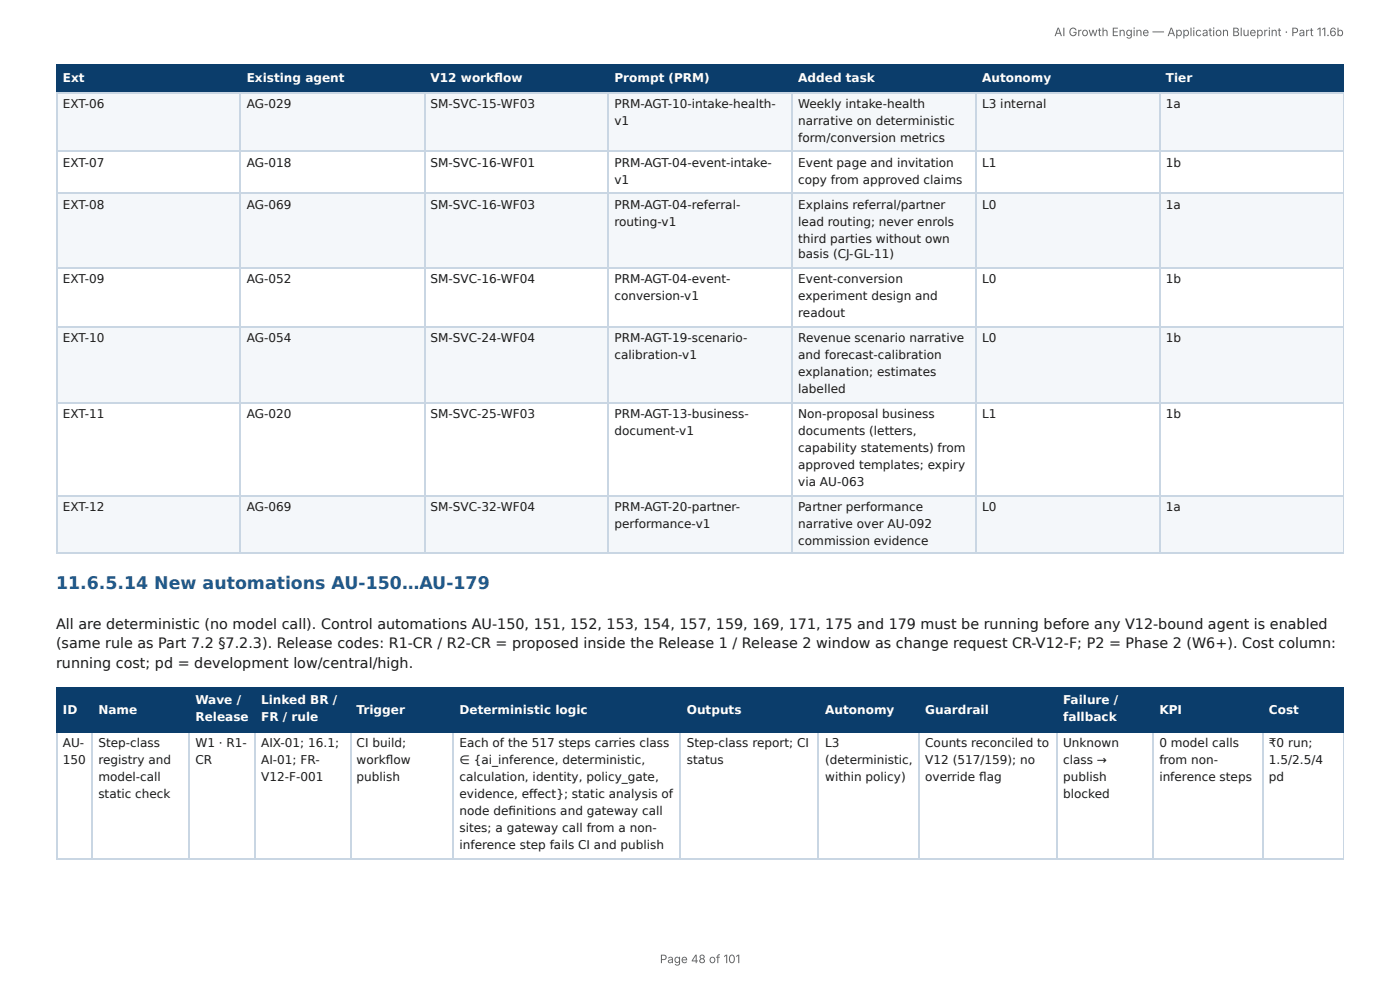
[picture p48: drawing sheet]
<svg xmlns="http://www.w3.org/2000/svg" width="297mm" height="210mm" viewBox="0 0 297 210" stroke-linecap="round" stroke-linejoin="round" font-family="sans-serif">
<defs><g id="words">
<text font-size="3.7" fill="#1f5a8c" x="11.9" y="125.1">11.6.5.14 New automations AU-150…AU-179</text>
<g font-size="3" fill="#1a1a1a">
<text x="11.9" y="133.5">All are deterministic (no model call). Control automations AU-150, 151, 152, 153, 154, 157, 159, 169, 171, 175 and 179 must be running before any V12-bound agent is enabled</text>
<text x="11.9" y="137.6">(same rule as Part 7.2 §7.2.3). Release codes: R1-CR / R2-CR = proposed inside the Release 1 / Release 2 window as change request CR-V12-F; P2 = Phase 2 (W6+). Cost column:</text>
<text x="11.9" y="141.9">running cost; pd = development low/central/high.</text>
</g>
<g font-size="2.6" fill="#fff">
<text x="13.3" y="17.4">Ext</text>
<text x="52.4" y="17.4">Existing agent</text>
<text x="91.4" y="17.4">V12 workfl ow</text>
<text x="130.5" y="17.4">Prompt (PRM)</text>
<text x="169.5" y="17.4">Added task</text>
<text x="208.6" y="17.4">Autonomy</text>
<text x="247.6" y="17.4">Tier</text>
<text x="41.5" y="149.6">Wave /</text>
<text x="55.5" y="149.6">Linked BR /</text>
<text x="225.8" y="149.6">Failure /</text>
<text x="13.3" y="151.5">ID</text>
<text x="20.9" y="151.5">Name</text>
<text x="41.5" y="153.2">Release</text>
<text x="55.5" y="153.2">FR / rule</text>
<text x="75.8" y="151.5">Trigger</text>
<text x="97.6" y="151.5">Deterministic logic</text>
<text x="145.9" y="151.5">Outputs</text>
<text x="175.3" y="151.5">Autonomy</text>
<text x="196.5" y="151.5">Guardrail</text>
<text x="225.8" y="153.2">fallback</text>
<text x="246.2" y="151.5">KPI</text>
<text x="269.5" y="151.5">Cost</text>
</g>
<g font-size="2.6" fill="#1a1a1a">
<text x="13.3" y="22.9">EXT-06</text>
<text x="52.4" y="22.9">AG-029</text>
<text x="91.4" y="22.9">SM-SVC-15-WF03</text>
<text x="130.5" y="22.9">PRM-AGT-10-intake-health-</text>
<text x="169.5" y="22.9">Weekly intake-health</text>
<text x="208.6" y="22.9">L3 internal</text>
<text x="247.6" y="22.9">1a</text>
<text x="130.5" y="26.5">v1</text>
<text x="169.5" y="26.5">narrative on deterministic</text>
<text x="13.3" y="35.4">EXT-07</text>
<text x="52.4" y="35.4">AG-018</text>
<text x="91.4" y="35.4">SM-SVC-16-WF01</text>
<text x="130.5" y="35.4">PRM-AGT-04-event-intake-</text>
<text x="169.5" y="30.1">form/conversion metrics</text>
<text x="169.5" y="35.4">Event page and invitation</text>
<text x="208.6" y="35.4">L1</text>
<text x="247.6" y="35.4">1b</text>
<text x="130.5" y="39">v1</text>
<text x="169.5" y="39">copy from approved claims</text>
<text x="13.3" y="44.3">EXT-08</text>
<text x="52.4" y="44.3">AG-069</text>
<text x="91.4" y="44.3">SM-SVC-16-WF03</text>
<text x="130.5" y="44.3">PRM-AGT-04-referral-</text>
<text x="130.5" y="47.9">routing-v1</text>
<text x="169.5" y="44.3">Explains referral/partner</text>
<text x="169.5" y="47.9">lead routing; never enrols</text>
<text x="208.6" y="44.3">L0</text>
<text x="247.6" y="44.3">1a</text>
<text x="169.5" y="51.5">third parties without own</text>
<text x="169.5" y="54.9">basis (CJ-GL-11)</text>
<text x="13.3" y="60.2">EXT-09</text>
<text x="52.4" y="60.2">AG-052</text>
<text x="91.4" y="60.2">SM-SVC-16-WF04</text>
<text x="130.5" y="60.2">PRM-AGT-04-event-</text>
<text x="130.5" y="63.8">conversion-v1</text>
<text x="169.5" y="60.2">Event-conversion</text>
<text x="169.5" y="63.8">experiment design and</text>
<text x="208.6" y="60.2">L0</text>
<text x="247.6" y="60.2">1b</text>
<text x="169.5" y="67.4">readout</text>
<text x="13.3" y="72.7">EXT-10</text>
<text x="52.4" y="72.7">AG-054</text>
<text x="91.4" y="72.7">SM-SVC-24-WF04</text>
<text x="130.5" y="72.7">PRM-AGT-19-scenario-</text>
<text x="130.5" y="76.3">calibration-v1</text>
<text x="169.5" y="72.7">Revenue scenario narrative</text>
<text x="169.5" y="76.3">and forecast-calibration</text>
<text x="208.6" y="72.7">L0</text>
<text x="247.6" y="72.7">1b</text>
<text x="169.5" y="79.9">explanation; estimates</text>
<text x="169.5" y="83.5">labelled</text>
<text x="13.3" y="88.8">EXT-11</text>
<text x="52.4" y="88.8">AG-020</text>
<text x="91.4" y="88.8">SM-SVC-25-WF03</text>
<text x="130.5" y="88.8">PRM-AGT-13-business-</text>
<text x="169.5" y="88.8">Non-proposal business</text>
<text x="208.6" y="88.8">L1</text>
<text x="247.6" y="88.8">1b</text>
<text x="130.5" y="92.4">document-v1</text>
<text x="169.5" y="92.4">documents (letters,</text>
<text x="169.5" y="96">capability statements) from</text>
<text x="169.5" y="99.6">approved templates; expiry</text>
<text x="169.5" y="103.2">via AU-063</text>
<text x="13.3" y="108.5">EXT-12</text>
<text x="52.4" y="108.5">AG-069</text>
<text x="91.4" y="108.5">SM-SVC-32-WF04</text>
<text x="130.5" y="108.5">PRM-AGT-20-partner-</text>
<text x="130.5" y="112.1">performance-v1</text>
<text x="169.5" y="108.5">Partner performance</text>
<text x="169.5" y="112.1">narrative over AU-092</text>
<text x="208.6" y="108.5">L0</text>
<text x="247.6" y="108.5">1a</text>
<text x="169.5" y="115.7">commission evidence</text>
<text x="13.3" y="158.7">AU-</text>
<text x="20.9" y="158.7">Step-class</text>
<text x="41.5" y="158.7">W1 · R1-</text>
<text x="55.5" y="158.7">AIX-01; 16.1;</text>
<text x="75.8" y="158.7">CI build;</text>
<text x="97.6" y="158.7">Each of the 517 steps carries class</text>
<text x="145.9" y="158.7">Step-class report; CI</text>
<text x="175.3" y="158.7">L3</text>
<text x="196.5" y="158.7">Counts reconciled to</text>
<text x="225.8" y="158.7">Unknown</text>
<text x="246.2" y="158.7">0 model calls</text>
<text x="269.5" y="158.7">₹0 run;</text>
<text x="13.3" y="162.3">150</text>
<text x="20.9" y="162.3">registry and</text>
<text x="20.9" y="165.9">model-call</text>
<text x="41.5" y="162.3">CR</text>
<text x="55.5" y="162.3">AI-01; FR-</text>
<text x="55.5" y="165.9">V12-F-001</text>
<text x="75.8" y="162.3">workfl ow</text>
<text x="75.8" y="165.9">publish</text>
<text x="97.6" y="162.3">∈ {ai_inference, deterministic,</text>
<text x="97.6" y="165.9">calculation, identity, policy_gate,</text>
<text x="145.9" y="162.3">status</text>
<text x="175.3" y="162.3">(deterministic,</text>
<text x="175.3" y="165.9">within policy)</text>
<text x="196.5" y="162.3">V12 (517/159); no</text>
<text x="196.5" y="165.9">override fl ag</text>
<text x="225.8" y="162.3">class →</text>
<text x="225.8" y="165.9">publish</text>
<text x="246.2" y="162.3">from non-</text>
<text x="246.2" y="165.9">inference steps</text>
<text x="269.5" y="162.3">1.5/2.5/4</text>
<text x="269.5" y="165.9">pd</text>
<text x="20.9" y="169.5">static check</text>
<text x="97.6" y="169.5">evidence, eff ect}; static analysis of</text>
<text x="97.6" y="173.2">node defi nitions and gateway call</text>
<text x="225.8" y="169.5">blocked</text>
<text x="97.6" y="176.8">sites; a gateway call from a non-</text>
<text x="97.6" y="180.4">inference step fails CI and publish</text>
</g>
<g font-size="2.5" fill="#666">
<text x="223.9" y="7.7">AI Growth Engine — Application Blueprint · Part 11.6b</text>
<text x="140.2" y="204.5">Page 48 of 101</text>
</g>
</g></defs>
<g fill="#0b3d6b">
<path d="M12.1 14h39v5.5h-39z"/>
<path d="M51.1 14h38.9v5.5h-38.9z"/>
<path d="M90 14h39.2v5.5h-39.2z"/>
<path d="M129.2 14h39v5.5h-39z"/>
<path d="M168.2 14h39.2v5.5h-39.2z"/>
<path d="M207.4 14h38.9v5.5h-38.9z"/>
<path d="M246.3 14h39.1v5.5h-39.1z"/>
</g>
<g fill="#f4f7fa">
<path d="M12.1 19.5h39v12.5h-39z"/>
<path d="M51.1 19.5h38.9v12.5h-38.9z"/>
<path d="M90 19.5h39.2v12.5h-39.2z"/>
<path d="M129.2 19.5h39v12.5h-39z"/>
<path d="M168.2 19.5h39.2v12.5h-39.2z"/>
<path d="M207.4 19.5h38.9v12.5h-38.9z"/>
<path d="M246.3 19.5h39.1v12.5h-39.1z"/>
<path d="M12.1 40.9h39v16.1h-39z"/>
<path d="M51.1 40.9h38.9v16.1h-38.9z"/>
<path d="M90 40.9h39.2v16.1h-39.2z"/>
<path d="M129.2 40.9h39v16.1h-39z"/>
<path d="M168.2 40.9h39.2v16.1h-39.2z"/>
<path d="M207.4 40.9h38.9v16.1h-38.9z"/>
<path d="M246.3 40.9h39.1v16.1h-39.1z"/>
<path d="M12.1 69.5h39v15.9h-39z"/>
<path d="M51.1 69.5h38.9v15.9h-38.9z"/>
<path d="M90 69.5h39.2v15.9h-39.2z"/>
<path d="M129.2 69.5h39v15.9h-39z"/>
<path d="M168.2 69.5h39.2v15.9h-39.2z"/>
<path d="M207.4 69.5h38.9v15.9h-38.9z"/>
<path d="M246.3 69.5h39.1v15.9h-39.1z"/>
<path d="M12.1 105.1h39v12.5h-39z"/>
<path d="M51.1 105.1h38.9v12.5h-38.9z"/>
<path d="M90 105.1h39.2v12.5h-39.2z"/>
<path d="M129.2 105.1h39v12.5h-39z"/>
<path d="M168.2 105.1h39.2v12.5h-39.2z"/>
<path d="M207.4 105.1h38.9v12.5h-38.9z"/>
<path d="M246.3 105.1h39.1v12.5h-39.1z"/>
</g>
<path d="M11.9 13.9h273.5M11.9 19.6h273.5M12 13.8v6M51 13.8v6M90.2 13.8v6M129.1 13.8v6M168.3 13.8v6M207.2 13.8v6M246.4 13.8v6" fill="none" stroke="#0b3d6b" stroke-width=".24"/>
<path d="M285.3 13.8v6" fill="none" stroke="#0b3d6b" stroke-width=".21"/>
<g fill="none" stroke="#c9d6e3" stroke-width=".24">
<path d="M11.9 19.6h273.5M12 19.8v97.8M51 19.8v97.8M90.2 19.8v97.8M129.1 19.8v97.8M168.3 19.8v97.8M207.2 19.8v97.8M246.4 19.8v97.8M11.9 32.2h273.5M11.9 41h273.5M11.9 56.9h273.5M11.9 69.4h273.5"/>
<path d="M11.9 85.5h273.5M11.9 105.2h273.5M11.9 117.5h273.5"/>
</g>
<path d="M285.3 19.8v97.8" fill="none" stroke="#c9d6e3" stroke-width=".21"/>
<g fill="#0b3d6b">
<path d="M12.1 146.2h7.5v9.4h-7.5z"/>
<path d="M19.6 146.2h20.7v9.4h-20.7z"/>
<path d="M40.3 146.2h13.9v9.4h-13.9z"/>
<path d="M54.2 146.2h20.2v9.4h-20.2z"/>
<path d="M74.4 146.2h21.9v9.4h-21.9z"/>
<path d="M96.3 146.2h48.3v9.4h-48.3z"/>
<path d="M144.6 146.2h29.3v9.4h-29.3z"/>
<path d="M173.9 146.2h21.2v9.4h-21.2z"/>
<path d="M195.1 146.2h29.3v9.4h-29.3z"/>
<path d="M224.4 146.2h20.5v9.4h-20.5z"/>
<path d="M244.9 146.2h23.3v9.4h-23.3z"/>
<path d="M268.2 146.2h17.2v9.4h-17.2z"/>
</g>
<g fill="none" stroke="#0b3d6b" stroke-width=".24">
<path d="M11.9 146.1h273.5M11.9 155.5h273.5M12 146v9.6M19.5 146v9.6M40.2 146v9.6M54.1 146v9.6M74.5 146v9.6M96.2 146v9.6M144.5 146v9.6M173.8 146v9.6M195.2 146v9.6M224.6 146v9.6"/>
<path d="M245 146v9.6M268.3 146v9.6"/>
</g>
<path d="M285.3 146v9.6" fill="none" stroke="#0b3d6b" stroke-width=".21"/>
<g fill="none" stroke="#c9d6e3" stroke-width=".24">
<path d="M12 155.6v26.7M19.5 155.6v26.7M40.2 155.6v26.7M54.1 155.6v26.7M74.5 155.6v26.7M96.2 155.6v26.7M144.5 155.6v26.7M173.8 155.6v26.7M195.2 155.6v26.7M224.6 155.6v26.7M245 155.6v26.7M268.3 155.6v26.7"/>
<path d="M11.9 182.4h273.5"/>
</g>
<path d="M285.3 155.6v26.7" fill="none" stroke="#c9d6e3" stroke-width=".21"/>
<use href="#words"/>
</svg>
